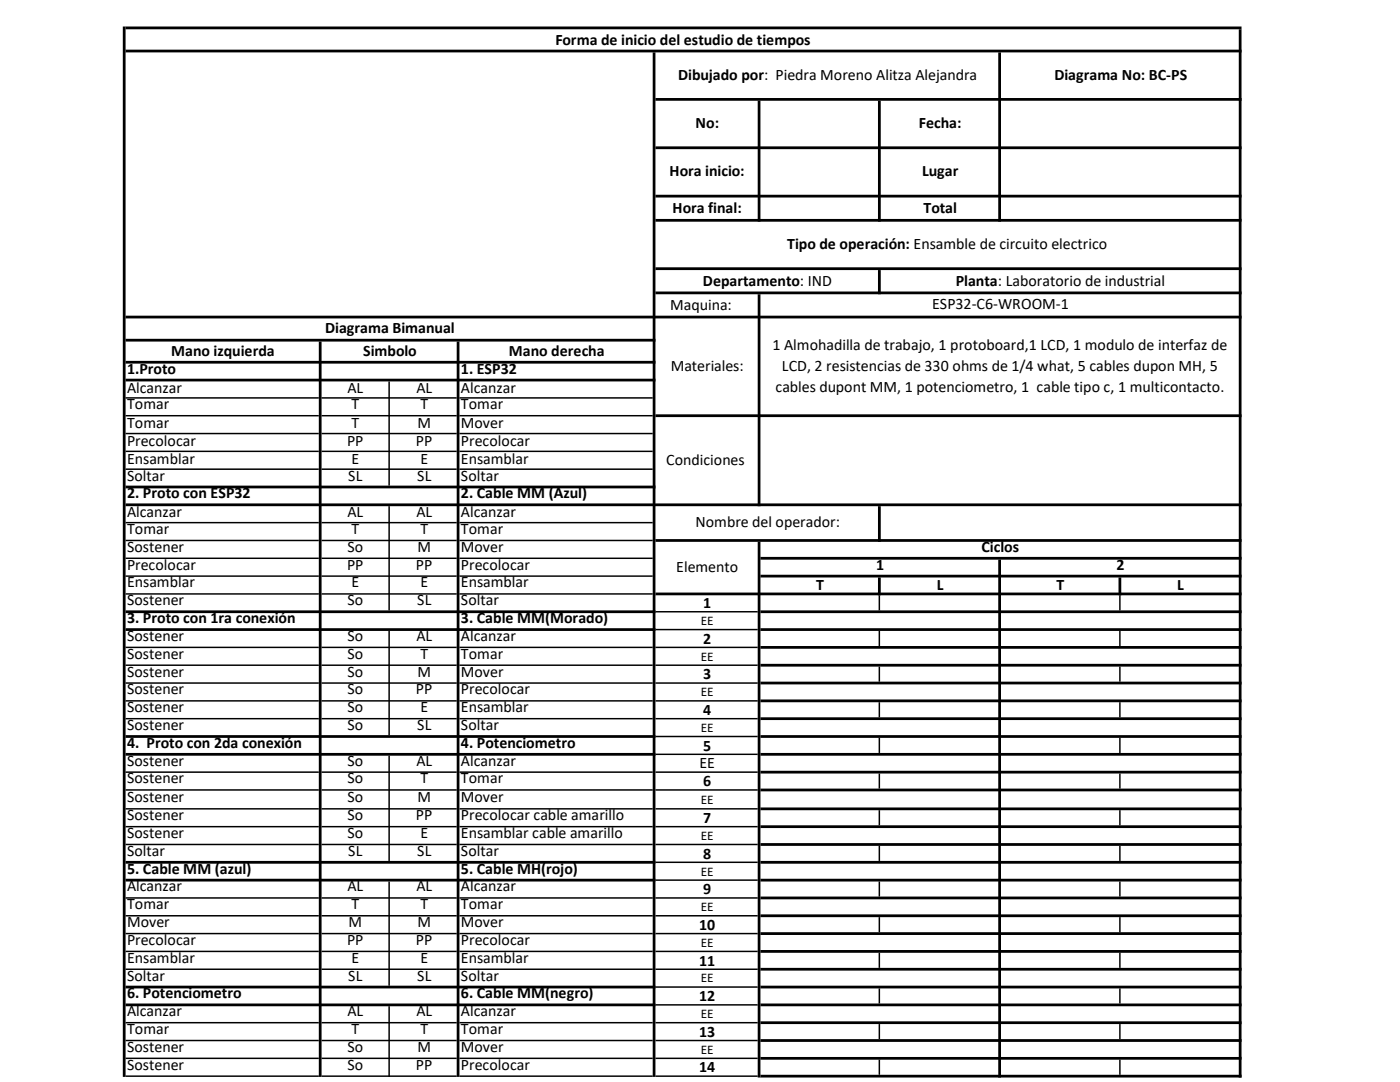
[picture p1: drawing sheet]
<svg xmlns="http://www.w3.org/2000/svg" width="279mm" height="216mm" viewBox="0 0 279 216" stroke-linecap="round" stroke-linejoin="round" font-family="sans-serif">
<defs><g id="words">
<g font-size="3.2">
<text x="110.8" y="8.9">Forma de inicio del estudio de tiempos</text>
<text x="135.3" y="15.9">Dibujado por: Piedra Moreno Alitza Alejandra</text>
<text x="210.4" y="15.9">Diagrama No: BC-PS</text>
<text x="138.8" y="25.5">No:</text>
<text x="183.4" y="25.5">Fecha:</text>
<text x="133.6" y="35.2">Hora inicio:</text>
<text x="184" y="35.2">Lugar</text>
<text x="134.2" y="42.6">Hora final:</text>
<text x="184.3" y="42.6">Total</text>
<text x="157.1" y="49.7">Tipo de operación: Ensamble de circuito electrico</text>
<text x="140.3" y="57.2">Departamento: IND</text>
<text x="190.8" y="57.2">Planta: Laboratorio de industrial</text>
<text x="133.8" y="61.9">Maquina:</text>
<text x="186" y="61.7">ESP32-C6-WROOM-1</text>
<text x="34.2" y="71">Mano izquierda</text>
<text x="64.9" y="66.5">Diagrama Bimanual</text>
<text x="72.5" y="71">Simbolo</text>
<text x="101.6" y="71">Mano derecha</text>
<text x="154.2" y="69.8">1 Almohadilla de trabajo, 1 protoboard,1 LCD, 1 modulo de interfaz de</text>
<text x="25.4" y="74.5">1.Proto</text>
<text x="92" y="74.5">1. ESP32</text>
<text x="133.9" y="74">Materiales:</text>
<text x="156" y="74">LCD, 2 resistencias de 330 ohms de 1/4 what, 5 cables dupon MH, 5</text>
<text x="25.4" y="78.4">Alcanzar</text>
<text x="25.4" y="81.7">Tomar</text>
<text x="69.3" y="78.4">AL</text>
<text x="70.1" y="81.7">T</text>
<text x="83.1" y="78.4">AL</text>
<text x="83.9" y="81.7">T</text>
<text x="92" y="78.4">Alcanzar</text>
<text x="92" y="81.7">Tomar</text>
<text x="154.8" y="78.2">cables dupont MM, 1 potenciometro, 1 cable tipo c, 1 multicontacto.</text>
<text x="25.4" y="85.5">Tomar</text>
<text x="25.4" y="89">Precolocar</text>
<text x="69.3" y="89">PP</text>
<text x="70.1" y="85.5">T</text>
<text x="83" y="89">PP</text>
<text x="83.3" y="85.5">M</text>
<text x="92" y="85.5">Mover</text>
<text x="92" y="89">Precolocar</text>
<text x="25.4" y="92.6">Ensamblar</text>
<text x="25.4" y="95.9">Soltar</text>
<text x="69.5" y="95.9">SL</text>
<text x="70.1" y="92.6">E</text>
<text x="83.3" y="95.9">SL</text>
<text x="83.9" y="92.6">E</text>
<text x="92" y="92.6">Ensamblar</text>
<text x="92" y="95.9">Soltar</text>
<text x="133" y="92.7">Condiciones</text>
<text x="25.4" y="99.4">2. Proto con ESP32</text>
<text x="92" y="99.4">2. Cable MM (Azul)</text>
<text x="25.4" y="103.3">Alcanzar</text>
<text x="25.4" y="106.6">Tomar</text>
<text x="69.3" y="103.3">AL</text>
<text x="70.1" y="106.6">T</text>
<text x="83.1" y="103.3">AL</text>
<text x="83.9" y="106.6">T</text>
<text x="92" y="103.3">Alcanzar</text>
<text x="92" y="106.6">Tomar</text>
<text x="138.8" y="105.2">Nombre del operador:</text>
<text x="25.4" y="110.1">Sostener</text>
<text x="25.4" y="113.7">Precolocar</text>
<text x="69.3" y="113.7">PP</text>
<text x="69.3" y="110.1">So</text>
<text x="83" y="113.7">PP</text>
<text x="83.3" y="110.1">M</text>
<text x="92" y="113.7">Precolocar</text>
<text x="92" y="110.1">Mover</text>
<text x="174.8" y="113.7">1</text>
<text x="195.9" y="110.1">Ciclos</text>
<text x="222.8" y="113.7">2</text>
<text x="25.4" y="117.2">Ensamblar</text>
<text x="70.1" y="117.2">E</text>
<text x="83.9" y="117.2">E</text>
<text x="92" y="117.2">Ensamblar</text>
<text x="135" y="114">Elemento</text>
<text x="162.9" y="117.8">T</text>
<text x="186.9" y="117.8">L</text>
<text x="210.9" y="117.8">T</text>
<text x="234.9" y="117.8">L</text>
<text x="25.4" y="124.3">3. Proto con 1ra conexión</text>
<text x="25.4" y="120.8">Sostener</text>
<text x="69.3" y="120.8">So</text>
<text x="83.3" y="120.8">SL</text>
<text x="92" y="120.8">Soltar</text>
<text x="92" y="124.3">3. Cable MM(Morado)</text>
<text x="140.3" y="121.3">1</text>
<text x="25.4" y="127.9">Sostener</text>
<text x="25.4" y="131.4">Sostener</text>
<text x="69.3" y="127.9">So</text>
<text x="69.3" y="131.4">So</text>
<text x="83.1" y="127.9">AL</text>
<text x="83.9" y="131.4">T</text>
<text x="92" y="127.9">Alcanzar</text>
<text x="92" y="131.4">Tomar</text>
<text x="140.3" y="128.4">2</text>
<text x="25.4" y="135">Sostener</text>
<text x="69.3" y="135">So</text>
<text x="83.3" y="135">M</text>
<text x="92" y="135">Mover</text>
<text x="140.3" y="135.6">3</text>
<text x="25.4" y="142.1">Sostener</text>
<text x="25.4" y="138.6">Sostener</text>
<text x="69.3" y="138.6">So</text>
<text x="69.3" y="142.1">So</text>
<text x="83" y="138.6">PP</text>
<text x="83.9" y="142.1">E</text>
<text x="92" y="138.6">Precolocar</text>
<text x="92" y="142.1">Ensamblar</text>
<text x="140.3" y="142.7">4</text>
<text x="25.4" y="145.7">Sostener</text>
<text x="25.4" y="149.2">4. Proto con 2da conexión</text>
<text x="69.3" y="145.7">So</text>
<text x="83.3" y="145.7">SL</text>
<text x="92" y="145.7">Soltar</text>
<text x="92" y="149.2">4. Potenciometro</text>
<text x="140.3" y="149.8">5</text>
<text x="25.4" y="152.8">Sostener</text>
<text x="69.3" y="152.8">So</text>
<text x="83.1" y="152.8">AL</text>
<text x="92" y="152.8">Alcanzar</text>
<text x="139.6" y="153.3">EE</text>
<text x="25.4" y="156.3">Sostener</text>
<text x="25.4" y="160.1">Sostener</text>
<text x="69.3" y="156.3">So</text>
<text x="69.3" y="160.1">So</text>
<text x="83.3" y="160.1">M</text>
<text x="83.9" y="156.3">T</text>
<text x="92" y="156.3">Tomar</text>
<text x="92" y="160.1">Mover</text>
<text x="140.3" y="156.9">6</text>
<text x="25.4" y="163.7">Sostener</text>
<text x="25.4" y="167.2">Sostener</text>
<text x="69.3" y="163.7">So</text>
<text x="69.3" y="167.2">So</text>
<text x="83" y="163.7">PP</text>
<text x="83.9" y="167.2">E</text>
<text x="92" y="163.7">Precolocar cable amarillo</text>
<text x="92" y="167.2">Ensamblar cable amarillo</text>
<text x="140.3" y="164.2">7</text>
<text x="25.4" y="170.8">Soltar</text>
<text x="69.5" y="170.8">SL</text>
<text x="83.3" y="170.8">SL</text>
<text x="92" y="170.8">Soltar</text>
<text x="140.3" y="171.3">8</text>
<text x="25.4" y="174.3">5. Cable MM (azul)</text>
<text x="25.4" y="177.9">Alcanzar</text>
<text x="69.3" y="177.9">AL</text>
<text x="83.1" y="177.9">AL</text>
<text x="92" y="174.3">5. Cable MH(rojo)</text>
<text x="92" y="177.9">Alcanzar</text>
<text x="140.3" y="178.4">9</text>
<text x="25.4" y="181.4">Tomar</text>
<text x="25.4" y="185">Mover</text>
<text x="69.6" y="185">M</text>
<text x="70.1" y="181.4">T</text>
<text x="83.3" y="185">M</text>
<text x="83.9" y="181.4">T</text>
<text x="92" y="181.4">Tomar</text>
<text x="92" y="185">Mover</text>
<text x="139.5" y="185.5">10</text>
<text x="25.4" y="188.6">Precolocar</text>
<text x="69.3" y="188.6">PP</text>
<text x="83" y="188.6">PP</text>
<text x="92" y="188.6">Precolocar</text>
<text x="25.4" y="192.1">Ensamblar</text>
<text x="25.4" y="195.7">Soltar</text>
<text x="69.5" y="195.7">SL</text>
<text x="70.1" y="192.1">E</text>
<text x="83.3" y="195.7">SL</text>
<text x="83.9" y="192.1">E</text>
<text x="92" y="192.1">Ensamblar</text>
<text x="92" y="195.7">Soltar</text>
<text x="139.5" y="192.7">11</text>
<text x="25.4" y="199.2">6. Potenciometro</text>
<text x="25.4" y="202.8">Alcanzar</text>
<text x="69.3" y="202.8">AL</text>
<text x="83.1" y="202.8">AL</text>
<text x="92" y="199.2">6. Cable MM(negro)</text>
<text x="92" y="202.8">Alcanzar</text>
<text x="139.5" y="199.8">12</text>
<text x="25.4" y="206.3">Tomar</text>
<text x="25.4" y="209.9">Sostener</text>
<text x="69.3" y="209.9">So</text>
<text x="70.1" y="206.3">T</text>
<text x="83.3" y="209.9">M</text>
<text x="83.9" y="206.3">T</text>
<text x="92" y="206.3">Tomar</text>
<text x="92" y="209.9">Mover</text>
<text x="139.5" y="206.9">13</text>
<text x="25.4" y="213.4">Sostener</text>
<text x="69.3" y="213.4">So</text>
<text x="83" y="213.4">PP</text>
<text x="92" y="213.4">Precolocar</text>
<text x="139.5" y="214">14</text>
</g>
<g font-size="2.6">
<text x="139.9" y="124.7">EE</text>
<text x="139.9" y="131.8">EE</text>
<text x="139.9" y="138.9">EE</text>
<text x="139.9" y="146">EE</text>
<text x="139.9" y="160.4">EE</text>
<text x="139.9" y="167.6">EE</text>
<text x="139.9" y="174.7">EE</text>
<text x="139.9" y="181.8">EE</text>
<text x="139.9" y="188.9">EE</text>
<text x="139.9" y="196">EE</text>
<text x="139.9" y="203.2">EE</text>
<text x="139.9" y="210.3">EE</text>
</g>
</g></defs>
<g fill="#000">
<path d="M24.5 5.3h.6v209.6h-.6zM247.2 5.8h.6v209.2h-.6zM130.3 10.5h.5v204.4h-.5zM199.2 111.7h.6v103.3h-.6zM151.2 108.1h.6v106.9h-.6zM175.3 211.5h.3v3h-.3zM63.6 68.2h.6v146.7h-.6zM91.1 68.2h.6v146.7h-.6zM77.5 200.8h.3v14.1h-.3zM223.4 211.5h.2v3h-.2z" fill-rule="evenodd"/>
<path d="M25.1 5.3h222.7v.5h-222.7zM25.1 9.9h222.7v.6h-222.7zM130.8 19.6h117v.5h-117zM130.8 29.2h117v.6h-117zM130.8 38.9h117v.5h-117zM130.8 43.7h117v.5h-117zM130.8 53.3h117v.6h-117zM130.8 58.2h117v.5h-117zM25.1 63h222.7v.5h-222.7zM25.1 67.6h105.7v.6h-105.7zM25.1 72h105.7v.6h-105.7zM25.1 75.6h105.7v.5h-105.7zM91.7 79.2h38.6v.3h-38.6zM130.8 82.7h117v.5h-117zM91.7 86.4h38.6v.3h-38.6zM91.7 89.9h38.6v.3h-38.6zM91.7 93.5h38.6v.3h-38.6zM25.1 96.9h105.7v.6h-105.7zM25.1 100.5h222.7v.5h-222.7zM91.7 104.1h38.6v.3h-38.6zM130.8 107.6h117v.5h-117zM151.8 111.1h96v.6h-96zM151.8 114.7h96v.5h-96zM130.8 118.2h117v.6h-117zM151.8 121.8h96v.5h-96zM151.8 125.3h96v.6h-96zM151.8 128.9h96v.6h-96zM151.8 132.5h96v.5h-96zM151.8 136h96v.6h-96zM151.8 139.6h96v.5h-96zM151.8 143.1h96v.6h-96zM151.8 146.7h96v.5h-96zM151.8 150.2h96v.6h-96zM151.8 153.8h96v.5h-96zM151.8 157.4h96v.5h-96zM151.8 161.1h96v.6h-96zM151.8 164.7h96v.5h-96zM151.8 168.2h96v.6h-96zM151.8 171.8h96v.5h-96zM151.8 175.3h96v.6h-96zM151.8 178.9h96v.6h-96zM151.8 182.5h96v.5h-96zM151.8 186h96v.6h-96zM151.8 189.6h96v.5h-96zM151.8 193.1h96v.6h-96zM151.8 196.7h96v.5h-96zM151.8 200.2h96v.6h-96zM151.8 203.8h96v.5h-96zM151.8 207.3h96v.6h-96zM151.8 210.9h96v.6h-96zM151.8 214.5h96v.5h-96z" fill-rule="evenodd"/>
<path d="M175.2 20.1h.6v24.1h-.6zM151.2 20.1h.6v24.1h-.6zM25.1 79.2h38.5v.3h-38.5zM64.2 79.2h26.9v.3h-26.9zM25.1 82.8h38.5v.3h-38.5zM64.2 82.8h26.9v.3h-26.9zM91.7 82.8h38.6v.3h-38.6zM25.1 86.4h38.5v.3h-38.5zM64.2 86.4h26.9v.3h-26.9zM25.1 89.9h38.5v.3h-38.5zM64.2 89.9h26.9v.3h-26.9zM25.1 93.5h38.5v.3h-38.5zM64.2 93.5h26.9v.3h-26.9z" fill-rule="evenodd"/>
<path d="M77.5 76.1h.3v20.8h-.3zM175.2 53.9h.6v4.8h-.6zM25.1 104.1h38.5v.3h-38.5zM64.2 104.1h26.9v.3h-26.9zM25.1 107.7h38.5v.3h-38.5zM64.2 107.7h26.9v.3h-26.9zM91.7 107.7h38.6v.3h-38.6zM151.2 58.7h.6v42.3h-.6zM25.1 111.3h38.5v.2h-38.5zM64.2 111.3h26.9v.2h-26.9zM91.7 111.3h38.6v.2h-38.6zM199.2 10.5h.6v33.7h-.6zM25.1 114.8h38.5v.3h-38.5zM64.2 114.8h26.9v.3h-26.9zM91.7 114.8h38.6v.3h-38.6zM175.2 101h.6v7.1h-.6zM25.1 118.4h38.5v.3h-38.5zM64.2 118.4h26.9v.3h-26.9zM91.7 118.4h38.6v.3h-38.6zM175.2 115.2h.6v3.6h-.6zM223.2 115.2h.6v3.6h-.6zM25.1 121.8h105.7v.5h-105.7z" fill-rule="evenodd"/>
<path d="M130.8 121.9h20.4v.3h-20.4zM77.5 101h.3v20.8h-.3zM25.1 125.3h105.7v.6h-105.7z" fill-rule="evenodd"/>
<path d="M130.8 125.5h20.4v.3h-20.4zM175.3 118.8h.3v3h-.3zM223.4 118.8h.2v3h-.2zM25.1 129h38.5v.3h-38.5zM64.2 129h26.9v.3h-26.9zM91.7 129h38.6v.3h-38.6zM130.8 129h20.4v.3h-20.4zM25.1 132.6h38.5v.3h-38.5zM64.2 132.6h26.9v.3h-26.9zM91.7 132.6h38.6v.3h-38.6zM130.8 132.6h20.4v.3h-20.4zM175.3 125.9h.3v3h-.3zM223.4 125.9h.2v3h-.2zM25.1 136.1h38.5v.3h-38.5zM64.2 136.1h26.9v.3h-26.9zM91.7 136.1h38.6v.3h-38.6zM130.8 136.1h20.4v.3h-20.4zM25.1 139.7h38.5v.3h-38.5zM64.2 139.7h26.9v.3h-26.9zM91.7 139.7h38.6v.3h-38.6zM130.8 139.7h20.4v.3h-20.4zM175.3 133h.3v3h-.3zM223.4 133h.2v3h-.2zM25.1 143.3h38.5v.3h-38.5zM64.2 143.3h26.9v.3h-26.9zM91.7 143.3h38.6v.3h-38.6zM130.8 143.3h20.4v.3h-20.4zM25.1 146.7h105.7v.5h-105.7z" fill-rule="evenodd"/>
<path d="M130.8 146.8h20.4v.3h-20.4zM175.3 140.1h.3v3h-.3zM223.4 140.1h.2v3h-.2zM77.5 125.9h.3v20.8h-.3zM25.1 150.2h105.7v.6h-105.7z" fill-rule="evenodd"/>
<path d="M130.8 150.4h20.4v.3h-20.4zM25.1 153.9h38.5v.3h-38.5zM64.2 153.9h26.9v.3h-26.9zM91.7 153.9h38.6v.3h-38.6zM130.8 153.9h20.4v.3h-20.4zM175.3 147.2h.3v3h-.3zM223.4 147.2h.2v3h-.2zM25.1 157.5h38.5v.3h-38.5zM64.2 157.5h26.9v.3h-26.9zM91.7 157.5h38.6v.3h-38.6zM130.8 157.5h20.4v.3h-20.4zM25.1 161.2h38.5v.3h-38.5zM64.2 161.2h26.9v.3h-26.9zM91.7 161.2h38.6v.3h-38.6zM130.8 161.2h20.4v.3h-20.4zM175.3 154.3h.3v3.1h-.3zM223.4 154.3h.2v3.1h-.2zM25.1 164.8h38.5v.3h-38.5zM64.2 164.8h26.9v.3h-26.9zM91.7 164.8h38.6v.3h-38.6zM130.8 164.8h20.4v.3h-20.4zM25.1 168.4h38.5v.3h-38.5zM64.2 168.4h26.9v.3h-26.9zM91.7 168.4h38.6v.3h-38.6zM130.8 168.4h20.4v.3h-20.4zM175.3 161.7h.3v3h-.3zM223.4 161.7h.2v3h-.2zM25.1 171.8h105.7v.5h-105.7z" fill-rule="evenodd"/>
<path d="M130.8 171.9h20.4v.3h-20.4zM77.5 150.8h.3v21h-.3zM25.1 175.3h105.7v.6h-105.7z" fill-rule="evenodd"/>
<path d="M130.8 175.5h20.4v.3h-20.4zM175.3 168.8h.3v3h-.3zM223.4 168.8h.2v3h-.2zM25.1 179h38.5v.3h-38.5zM64.2 179h26.9v.3h-26.9zM91.7 179h38.6v.3h-38.6zM130.8 179h20.4v.3h-20.4zM25.1 182.6h38.5v.3h-38.5zM64.2 182.6h26.9v.3h-26.9zM91.7 182.6h38.6v.3h-38.6zM130.8 182.6h20.4v.3h-20.4zM175.3 175.9h.3v3h-.3zM223.4 175.9h.2v3h-.2zM25.1 186.1h38.5v.3h-38.5zM64.2 186.1h26.9v.3h-26.9zM91.7 186.1h38.6v.3h-38.6zM130.8 186.1h20.4v.3h-20.4zM25.1 189.7h38.5v.3h-38.5zM64.2 189.7h26.9v.3h-26.9zM91.7 189.7h38.6v.3h-38.6zM130.8 189.7h20.4v.3h-20.4zM175.3 183h.3v3h-.3zM223.4 183h.2v3h-.2zM25.1 193.3h38.5v.2h-38.5zM64.2 193.3h26.9v.2h-26.9zM91.7 193.3h38.6v.2h-38.6zM130.8 193.3h20.4v.2h-20.4zM25.1 196.7h105.7v.5h-105.7z" fill-rule="evenodd"/>
<path d="M130.8 196.8h20.4v.3h-20.4zM175.3 190.1h.3v3h-.3zM223.4 190.1h.2v3h-.2zM77.5 175.9h.3v20.8h-.3zM25.1 200.2h105.7v.6h-105.7z" fill-rule="evenodd"/>
<path d="M130.8 200.4h20.4v.3h-20.4zM25.1 203.9h38.5v.3h-38.5zM64.2 203.9h26.9v.3h-26.9zM91.7 203.9h38.6v.3h-38.6zM130.8 203.9h20.4v.3h-20.4zM175.3 197.2h.3v3h-.3zM223.4 197.2h.2v3h-.2zM25.1 207.5h38.5v.3h-38.5zM64.2 207.5h26.9v.3h-26.9zM91.7 207.5h38.6v.3h-38.6zM130.8 207.5h20.4v.3h-20.4zM25.1 211h38.5v.3h-38.5zM64.2 211h26.9v.3h-26.9zM91.7 211h38.6v.3h-38.6zM130.8 211h20.4v.3h-20.4zM175.3 204.3h.3v3h-.3zM223.4 204.3h.2v3h-.2zM25.1 214.6h38.5v.3h-38.5zM64.2 214.6h26.9v.3h-26.9zM91.7 214.6h38.6v.3h-38.6zM130.8 214.6h20.4v.3h-20.4z" fill-rule="evenodd"/>
</g>
<use href="#words"/>
</svg>
